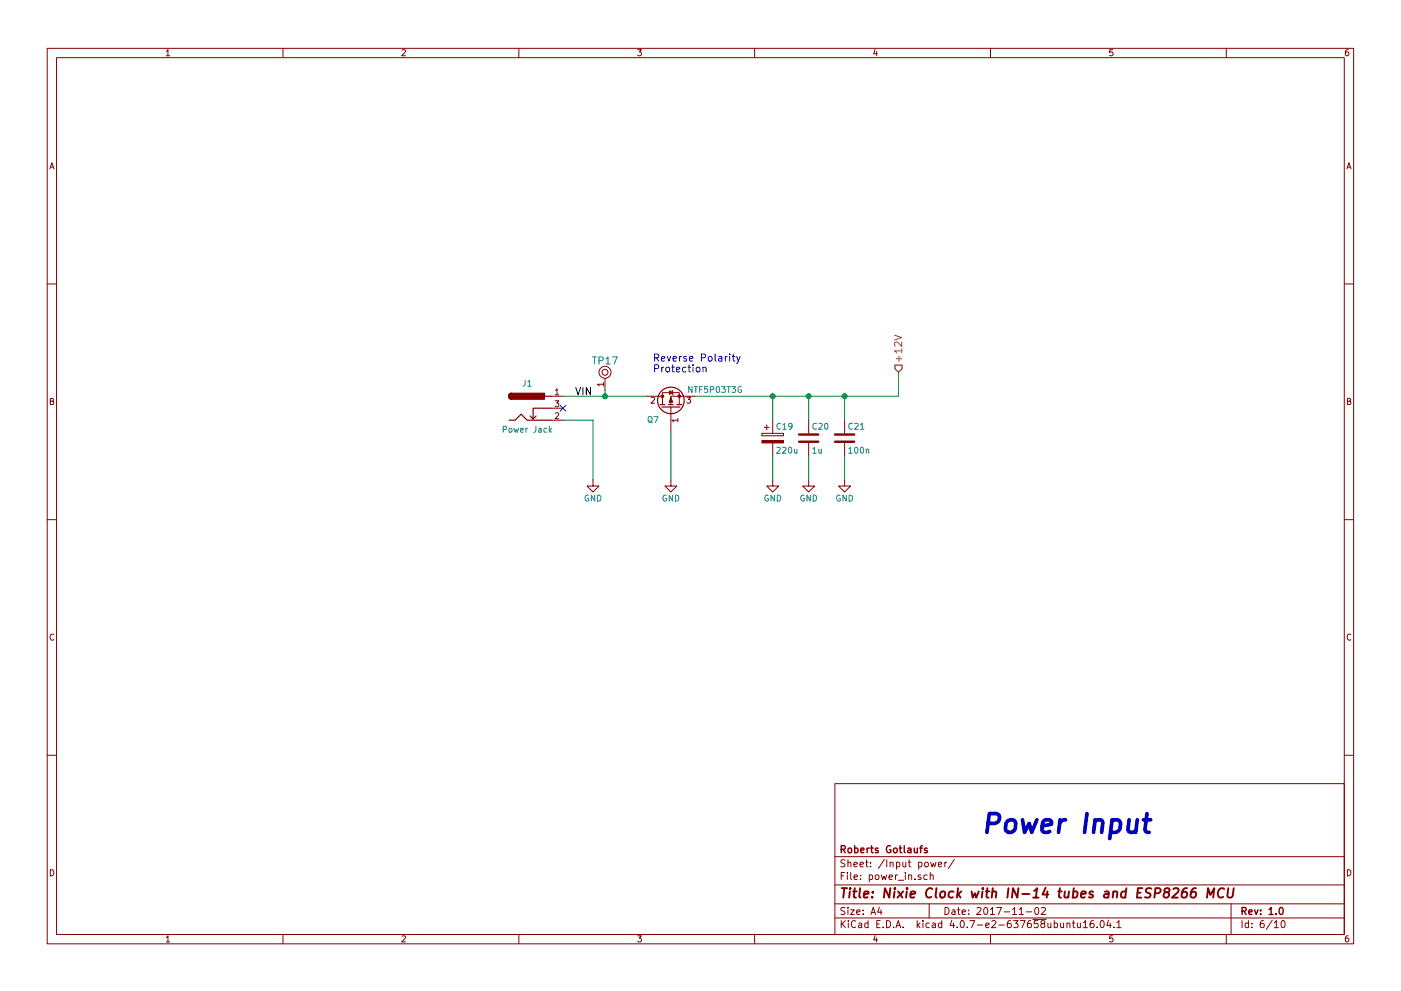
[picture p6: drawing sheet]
<svg xmlns="http://www.w3.org/2000/svg" width="297mm" height="210mm" viewBox="0 0 297 210" stroke-linecap="round" stroke-linejoin="round" font-family="sans-serif">
<g fill="none" stroke="#840000" stroke-width=".21">
<path d="M10 10.3h277v189.9h-277zM12 12.2h273v186.1h-273zM35.3 10.9l.3-.4v1.3M35.3 11.8h.7M60 10.3v1.9M85.2 10.6l.5-.1 .3 .4-.8 .9h.8M110 10.3v1.9M135.2 10.5h.8l-.4 .5 .3 .1 .1 .2-.1 .4-.2 .1-.5-.1M160 10.3v1.9M185.5 10.5l-.3 .9h.8M185.9 11v.8M210 10.3v1.9"/>
<path d="M235.9 10.5h-.6v.6h.6l.1 .5-.3 .2-.4-.1M260 10.3v1.9M285.9 10.5l-.4 .1-.2 .2-.1 .8 .3 .2 .4-.1 .1-.4-.1-.2-.4-.1-.3 .3M10.6 35.8l.4-1.3 .4 1.3M10.7 35.5h.6M285.6 35.8l.4-1.3 .4 1.3M285.7 35.5h.6M10 60.2h2M285 60.2h2M10.7 85.1h.5l.1-.5-.6-.1v1.3h.5l.2-.4-.3-.3M116.8 84.1h2.6M116.8 89.1h2.6"/>
<path d="M116.8 86.6h2.6M117.7 85h.8l-.5 .5 .4 .1v.6l-.2 .1-.5-.1M117.8 82.8l.3-.3v1.3M117.8 87.7l.4-.1 .3 .3-.8 .9h.8M117.8 83.8h.7M128 81.5h-1.3l.4 .4M128 81.2v.7M128.3 80.3v2.5M137.2 84.1h3.3M138.1 84.4l.5-.1 .2 .3-.8 .9h.8M140.5 84.1v-.8h3.5v2.5M140.5 84.1v1.7"/>
<path d="M142 82.9l.6 .4-.6 .4zM142.2 86.4v5.3M142.5 82.8l.2 1M143.7 89.1h-1.3l.4 .4M143.7 88.8v.7M145.6 84.3h.8l-.4 .5 .4 .1v.5l-.2 .1-.6-.1M147.3 84.1h-5.1v1.7M161.5 91.9v.6zM161.5 92.5h4.6zM161.5 91.9h4.6zM162.1 90.7h1M162.6 90.2v1"/>
<path d="M163.8 89.1v2.8M163.8 94v2.8M166.1 91.9v.6zM171.4 89.1v2.8M171.4 94v2.8M179.1 89.1v2.8M179.1 94v2.8M285.7 85.1h.5l.1-.5-.6-.1v1.3h.5l.2-.4-.3-.3M10 110.3h2M125.7 101.8v1.3h1.3l-1.3 1.3-1.2-1.3h1.2M142.2 101.8v1.3h1.3l-1.3 1.3-1.2-1.3h1.2M163.8 101.8v1.3h1.3l-1.3 1.3-1.2-1.3h1.2"/>
<path d="M171.4 101.8v1.3h1.3l-1.3 1.3-1.2-1.3h1.2M179.1 101.8v1.3h1.2l-1.2 1.3-1.3-1.3h1.3M285 110.3h2M11.4 134.6a.58 .58 0 0 0-.8 .6 .58 .58 0 0 0 .8 .5M286.4 134.6a.58 .58 0 0 0-.8 .6 .58 .58 0 0 0 .8 .5M10 160.2h2M177 166.3h108v32h-108zM285 160.2h2M10.7 184.5a.65 .65 0 0 1 .7 .7 .65 .65 0 0 1-.7 .6zM35.3 198.9l.3-.4v1.3M35.3 199.8h.7M60 198.3v1.9"/>
<path d="M85.2 198.6l.5-.1 .3 .4-.8 .9h.8M110 198.3v1.9M135.2 198.5h.8l-.4 .5 .3 .1 .1 .2-.1 .4-.2 .1-.5-.1M160 198.3v1.9M177 194.8h108M177 191.8h108M177 187.8h108M177 181.8h108M178.4 195.3v1.5M178.4 185.8h.5M178.6 196l.6 .8M179.1 185.1h-.7v1.5"/>
<path d="M179.1 192.6l-.5-.1-.3 .3 .1 .3 .7 .4v.4l-.2 .1-.6-.1M179.1 182.5l-.5-.1-.3 .3 .1 .3 .7 .4v.4l-.2 .1-.6-.1M179.2 195.3l-.8 .9M179.7 185.1v.2M179.7 185.6v1M179.8 192.5v.2M179.8 183.1l.2-.2 .4 .1v.9M179.8 182.4v1.5M179.8 193v1M179.9 195.3v.2M179.9 195.8v1M180.3 193h.8l-.8 1h.8"/>
<path d="M180.4 185.1v1.3l.2 .2M181.1 183.4l.7-.1-.1-.3-.4-.1-.2 .2v.7h.6M181.1 186.1l.7-.1-.1-.3-.4-.1-.2 .2 .1 .7h.5M181.4 195.5a.71 .71 0 0 0-1 .5 .71 .71 0 0 0 .8 .8l.2-.1M181.6 193.5l.7-.1v-.3l-.4-.1-.3 .2 .1 .7h.6M182.1 195.9h.6v.9M182.3 183.4l.8-.1-.1-.3-.4-.1-.3 .2 .1 .7h.6M182.4 186.5v.1M182.4 185.7v.1M182.7 196.2l-.7 .3 .2 .3 .5-.1M183 193.9v.1M183 193.1v.1"/>
<path d="M183.5 182.9h.6M183.7 182.4v1.3l.4 .2M184 195.9l-.4-.1-.3 .3 .1 .6 .2 .1 .4-.1M184 195.3v1.5M184.3 185.7l.4-.1 .3 .3-.1 .6h-.6M184.3 185.6v1.5M184.6 183.8v.1M184.6 183v.1M184.7 194l.4-1.5 .5 1.5M184.8 193.6h.7M185.5 198.5l-.3 .9h.8M185.6 185.7l.3-.1 .4 .1 .1 .6-.2 .2-.3 .1-.3-.1z"/>
<path d="M185.9 199v.8M185.9 196h.5M186.4 192.5l-.3 1h.9M186.6 195.3h-.7v1.5h.7M186.8 193v1M186.8 185.6l.3 1 .3-.7 .3 .7 .3-1M187.2 196.7v.1M187.5 182.3l-1.3 2M188 195.3a.76 .76 0 0 1 .8 .8 .76 .76 0 0 1-.8 .7zM188 182.4v1.5M188.5 186.1l.7-.1v-.3l-.5-.1-.2 .2 .1 .7h.6M188.7 183.1l.2-.2 .4 .1 .1 .9"/>
<path d="M188.7 182.9v1M189.5 196.7v.1M189.9 185.6v1M190 196.8l.4-1.5 .6 1.5M190.1 183l.4-.1 .3 .3-.1 .6h-.6M190.1 182.9v1.5M190.1 196.4h.7M190.3 185.6l-.4 .3M190.4 186.8h1.2M191.4 182.9l.1 .9 .3 .1 .2-.1M191.5 196.7v.1M191.9 185.1v.2"/>
<path d="M191.9 185.6v1M192 182.9v1M192.6 182.9h.5M192.7 185.7l.2-.1 .3 .1 .1 .9M192.7 185.6v1M192.8 182.4v1.3l.3 .2M194 186.5v.1M194.5 195.3v1.5M194.6 196.3l.4 .5M194.8 183l.4-.1 .3 .3-.1 .6h-.6M194.8 182.9v1.5M195 195.8l-.5 .6"/>
<path d="M195.2 185.7l-.3-.1-.3 .2 .1 .2 .5 .2v.3h-.6M195.7 195.3v.2M195.7 195.8v1M196.1 183.1l.2-.2 .4 .2 .1 .5-.1 .2-.4 .1-.2-.1zM196.6 185.7l-.5-.1-.2 .3v.6l.2 .1 .5-.1M197 191.8v3M197 195.9l-.4-.1-.3 .3 .1 .6 .2 .1 .4-.1M197.2 185.7l.2-.1 .4 .1 .1 .9M197.2 185.1v1.5M197.3 182.9l.3 1 .3-.7 .3 .7 .3-1M197.7 195.9h.6v.9M198.3 196.2l-.7 .3 .2 .3 .5-.1"/>
<path d="M199 183.4l.7-.1-.1-.3-.4-.1-.2 .2v.7h.6M199.7 195.9l-.5-.1-.2 .3v.6l.2 .1 .5-.1M199.7 195.3v1.5M200.3 182.9v1M200.4 192.5a.76 .76 0 0 1 .8 .8 .76 .76 0 0 1-.8 .7zM200.8 182.9l-.5 .3M201.8 195.2l-.4 1.1h1M201.9 193.1h.5l.1 .9M202.2 195.8v1M202.3 182.3l-1.2 2M202.5 193.4l-.7 .3 .2 .3 .5-.1M202.9 196.7v.1"/>
<path d="M203 193h.6M203.2 192.5v1.3l.4 .2M203.8 195.4l.1-.1a.8 .8 0 0 1 .6 .8 .8 .8 0 0 1-.6 .7 .97 .97 0 0 1-.1-1.4zM204 193.5l.7-.1-.1-.3-.4-.1-.2 .2 .1 .7h.5M205.1 196.7v.1M205.4 193.9v.1M205.4 193.1v.1M205.6 195.3h1.1l-.7 1.5M207.1 192.7l.6-.2 .3 .5-.9 1h.9M207.2 196.3h1.2M208.7 192.7l.2-.2a.8 .8 0 0 1 .5 .8 .8 .8 0 0 1-.5 .7l-.3-.5zM209 196.3l.7-.1v-.3l-.5-.1-.2 .2 .1 .7h.6"/>
<path d="M210 193l.4-.5v1.5M210 194h.8M210 198.3v1.9M210.3 195.5l.6-.2 .3 .5-1 1h1M211.3 192.5h1l-.6 1.5M211.8 196.3h1.1M212.9 193.5h1.1M214.3 195.3l-.5 .1a1.11 1.11 0 0 0-.1 1.3l.4 .1 .3-.1v-.5l-.3-.3-.4 .1-.1 .2M214.7 193l.4-.5v1.5M214.7 194h.8M214.9 195.3h.9l-.5 .6 .5 .1v.7l-.2 .1-.7-.1M216.1 193l.4-.5v1.5"/>
<path d="M216.1 194h.9M216.3 195.3h1l-.6 1.5M217.6 193.5h1.1M218.5 195.3l-.4 .1a1.11 1.11 0 0 0-.1 1.3l.4 .1 .2-.1 .1-.5-.3-.3-.4 .1-.2 .2M219 195.1h2.8M219.5 192.7l.2-.2a.8 .8 0 0 1 .6 .8 .8 .8 0 0 1-.6 .7l-.3-.5zM220 195.3h-.7v.7h.7l.1 .2-.1 .5-.2 .1-.5-.1M220.8 192.7l.6-.2 .3 .5-1 1h1M221 196l-.3-.3 .1-.2 .2-.2 .4 .1 .1 .2v.2l-.5 .2-.3 .3 .1 .4 .2 .1h.3l.2-.3v-.2l-.2-.3M222.2 195.8v.9l.4 .1 .2-.1M222.8 195.8v1M223.5 195.9l.5-.1 .2 .3-.1 .6h-.6"/>
<path d="M223.5 195.3v1.5M224.9 195.8v.9l.4 .1 .2-.1M225.5 195.8v1M226.2 196l.2-.2 .4 .1v.9M226.2 195.8v1M227.4 195.8h.5M227.6 195.3v1.3l.3 .2M228.4 195.8l.1 .9 .4 .1 .2-.1M229.1 195.8v1M229.7 195.8l.4-.5v1.5M229.7 196.8h.9M231.8 195.3l-.4 .1a1.11 1.11 0 0 0-.1 1.3l.4 .1 .2-.1 .1-.5-.3-.3-.4 .1-.2 .2"/>
<path d="M232.6 196.7v.1M233.4 195.5l.2-.2a.8 .8 0 0 1 .5 .8 .8 .8 0 0 1-.5 .7l-.4-.5zM235 195.2l-.3 1.1h.9M235.4 195.8v1M235.9 198.5h-.6v.7l.6-.1 .1 .5-.3 .2-.4-.1M236.2 196.7v.1M236.8 195.8l.4-.5v1.5M236.8 196.8h.9M260 198.3v1.9M261 191.8v6.5M263.3 195.3v1.5M264.7 195.9l-.4-.1-.3 .3 .1 .6 .2 .1 .4-.1"/>
<path d="M264.7 195.3v1.5M265.4 196.7v.1M265.4 195.9v.1M267.9 195.3l-.4 .1a1.11 1.11 0 0 0-.2 1.3l.5 .1 .2-.1v-.5l-.2-.3-.5 .1-.1 .2M269.7 195.2l-1.2 2M270.2 195.8l.4-.5v1.5M270.2 196.8h.8M271.8 195.5l.2-.2a.8 .8 0 0 1 .5 .8 .8 .8 0 0 1-.5 .7l-.4-.5zM285.7 184.5a.65 .65 0 0 1 .7 .7 .65 .65 0 0 1-.7 .6zM285.9 198.5l-.4 .1-.2 .3-.1 .7 .3 .2 .4-.1 .1-.4-.1-.2-.4-.1-.3 .3"/>
<circle cx="128.3" cy="79" r=".63"/>
<circle cx="128.3" cy="79" r="1.27"/>
</g>
<g fill="none" stroke="#840000" stroke-width=".3">
<path d="M181.2 179.4v1.5M183.8 179.9v1M184.3 179.9l-.5 .3M184.6 179.9h.5M184.8 179.4v1.3l.3 .2M188.8 179.5a.69 .69 0 0 0-.9 .7 .69 .69 0 0 0 1 .6v-.5h-.3M190.7 179.9h.5M190.9 179.4v1.3l.3 .2M191.7 179.4v1.3l.2 .2M193.9 179.9v.9l.4 .1 .2-.1M194.5 179.9v1M195 179.9h.6"/>
<path d="M195.6 179.4l-.4 .2v1.3M178.4 180.2l.7-.1 .1-.2-.1-.3-.2-.2h-.5v1.5M178.7 180.2l.5 .7M179.9 180.1l.2-.2 .4 .2 .1 .5-.2 .2-.3 .1-.2-.1zM181.2 180l.4-.1 .3 .3-.1 .6h-.6M182.5 180.4l.7-.1-.1-.3-.4-.1-.2 .2v.7h.6M186.2 180l-.4-.1-.2 .2v.3l.6 .1v.3h-.6M189.5 180.1l.2-.2 .4 .2 .1 .5-.1 .2-.4 .1-.2-.1zM192.5 180h.6v.9M193.1 180.3l-.7 .3 .3 .3 .4-.1M196.6 180l-.4-.1-.2 .2 .1 .3 .5 .1v.3h-.6M263.3 193.3l.8-.1 .1-.2-.1-.3-.2-.2h-.6v1.5"/>
<path d="M263.7 193.3l.5 .7M264.8 193.5l.7-.1-.1-.3-.4-.1-.2 .2v.7h.6M266 193l.3 1 .4-1M267.3 193.9v.1M267.3 193.1v.1M269.1 193l.4-.5v1.5M269.1 194h.8M270.6 193.9v.1M271.3 192.7l.3-.2a.8 .8 0 0 1 .5 .8 .8 .8 0 0 1-.5 .7l-.4-.5z"/>
</g>
<g fill="none" stroke="#840000" stroke-width=".41">
<path d="M178.5 188.4h1.1M179 188.4l-.2 2M180.2 189.1l-.2 1.3M180.3 188.4l-.1 .2 .2-.1-.1-.1-.1 .2M180.9 189.1h.7M181.2 188.4l-.2 1.8 .1 .1 .4 .1M182.4 188.4l-.2 1.8 .2 .2M183.2 189.8l.9-.2v-.4l-.6-.1-.3 .3v.9h.7M184.9 190.3v.1M185.1 189.2l-.1 .2-.1-.1 .2-.1-.1 .2M188.8 188.4l-.3 2-.9-2-.2 2M189.7 189.1l-.2 1.3"/>
<path d="M189.7 188.4v.2l.1-.1-.1-.1v.2M190.4 189.1l.9 1.3M191.5 189.1l-1.2 1.3M192.3 189.1l-.2 1.3M192.3 188.4v.2l.1-.1-.1-.1v.2M193 189.8l1-.2v-.4l-.6-.1-.3 .3v.9h.7M197.7 188.6a.87 .87 0 0 0-1 0 .87 .87 0 0 0-.4 1 .69 .69 0 0 0 .3 .8 .69 .69 0 0 0 .9-.1M198.6 188.4l-.3 1.8 .3 .2M199.5 189.3l.3-.2 .6 .2-.1 .8-.4 .3-.5-.1zM202.2 189.2l-.2-.1a.67 .67 0 0 0-.8 .4v.8l.2 .1 .6-.1M203.1 188.4l-.2 2M203.1 189.7l.6 .7"/>
<path d="M203.8 189.1l-.9 .8M206 189.1l.2 1.3 .5-.9 .3 .9 .5-1.3M208.3 189.1l-.1 1.3M208.4 188.4v.2l.1-.1-.1-.1v.2M209 189.1h.8M209.3 188.4l-.2 1.8 .1 .1 .4 .1M210.4 189.3l.3-.2 .5 .1-.1 1.2M210.5 188.4l-.2 2M213.8 188.4l-.2 2M215.9 188.4l-.2 2-.9-2-.2 2M216.7 189.7h1.6M219 190.4h1.2"/>
<path d="M219.2 189l.7-.6-.3 2M221.7 188.3l-.7 1.5h1.3M222.1 189.1l-.2 1.3M224.4 189.1h.7M224.7 188.4l-.2 1.8 .1 .1 .4 .1M225.8 189.1l-.1 1.2 .5 .1 .3-.1M226.6 189.1l-.1 1.3M227.6 189.2l.5-.1 .3 .2-.1 1a.67 .67 0 0 1-.9 0M227.7 188.4l-.3 2M229.2 189.8l1-.2-.1-.4h-.7l-.2 1 .2 .2 .6-.1M231.8 189.2l-.5-.1-.3 .4 .2 .3 .5 .1v.3l-.1 .1h-.7M234.3 189.2h.7v1.2"/>
<path d="M235.1 189.6l-.7 .1a.4 .4 0 0 0-.4 .3 .4 .4 0 0 0 .3 .4l.7-.1M236 189.3l.3-.2 .5 .1v1.2M236.1 189.1l-.2 1.3M238.7 189.2l-.2-.1a.67 .67 0 0 0-.8 .4v.8l.3 .1 .6-.1M238.8 188.4l-.2 2M241.2 189.4h.6M242.2 188.4h-.9l-.3 2h1M244.1 188.5l-.7-.1-.3 .2-.1 .6 .8 .4 .1 .5-.4 .3-.8-.1M244.9 189.5l.9-.1a.56 .56 0 0 0 .1-.9l-.9-.1-.2 2M247.2 189.3l-.3-.2v-.3a.66 .66 0 0 1 1-.3l.1 .3-.1 .3-.7 .2-.5 .4 .1 .6 .6 .1a.68 .68 0 0 0 .4-1l-.3-.1M248.8 188.6l.3-.2h.5l.2 .1 .1 .5-1.4 1.4h1.2M251.7 188.4a.93 .93 0 0 0-1.1 .9v1l.6 .1 .4-.3 .1-.5-.3-.4a.69 .69 0 0 0-.8 .4"/>
<path d="M253.6 188.4a.93 .93 0 0 0-1.1 .9v1l.6 .1 .4-.3 .1-.5-.3-.4a.69 .69 0 0 0-.8 .4M255.9 190.4l.2-2 .5 1.5 .9-1.5-.3 2M259.5 188.6a.87 .87 0 0 0-1 0 .87 .87 0 0 0-.3 1 .69 .69 0 0 0 .3 .8 .69 .69 0 0 0 .8-.1M260.4 188.4l-.2 1.7 .4 .3a.67 .67 0 0 0 .8-.3l.2-1.7"/>
</g>
<path d="M189.7 71.1l1.5 .5-1.5 .5M190 76.1h1.2M190.6 75.5v1.2M191.2 74.4h-1.5l.4 .5M191.2 72.6v.9l-1.1-.9-.4 .3 .1 .6M191.2 74v.9" fill="none" stroke="#848400" stroke-width=".21"/>
<path d="M189.7 77.5h1.6v.7l-.8 .8-.8-.8z" fill="none" stroke="#848400" stroke-width=".25"/>
<g fill="#840000" stroke="#840000" stroke-width=".21">
<path d="M161.5 93.5h4.6v.5h-4.6z"/>
<path d="M142.2 84.3l.4 1h-.7z"/>
<circle cx="144" cy="84.1" r=".28"/>
<circle cx="140.5" cy="84.1" r=".28"/>
</g>
<g fill="none" stroke="#008484" stroke-width=".21">
<path d="M125.6 75.7h.9M126.1 75.7v1.5M127 76.5l.7-.1 .2-.2-.1-.3-.2-.2h-.6v1.5M128.4 76.1l.5-.4v1.5M128.4 77.2h.9M129.8 75.7h1.1l-.7 1.5M106.7 91.1l.6-.1v-.5l-.6-.1v1.3M107.9 91l.2-.1 .4 .1 .1 .5-.2 .1-.3 .1-.2-.1zM109 90.9l.2 .8 .2-.6 .3 .6 .2-.8M110.4 91.3l.5-.1v-.3h-.4l-.1 .1v.6h.5M111.3 80.7v1l-.5 .2M111.5 90.9v.8"/>
<path d="M111.9 90.9l-.4 .2M111.9 81l.3-.3v1.2M111.9 81.9h.7M113.6 90.4v1.1l-.5 .2M114.2 90.9h.5l.1 .8M114.8 91.2l-.6 .2 .2 .3 .4-.1M115.9 90.9h-.4l-.2 .2 .1 .5h.5M116.5 90.4v1.3M116.6 91.2l.3 .5M116.9 90.9l-.4 .4M137.6 88.4h.5l.2 .8a.42 .42 0 0 1-.3 .4 .42 .42 0 0 1-.4 0l-.2-.4zM137.6 89.3l.7 .4"/>
<path d="M138.7 88.4h.8l-.5 1.2M146.7 82v1.3l-.7-1.3v1.3M147.2 82h.7M147.5 82v1.3M148.3 82.6h.4M148.9 82h-.6v1.3M150 82h-.6v.6h.6v.6l-.2 .1-.4-.1M150.6 82.7l.6-.1 .1-.5-.7-.1v1.3M151.9 82.1l.2-.1a.67 .67 0 0 1 .5 .6 .67 .67 0 0 1-.5 .7l-.3-.5zM153 82h.8l-.5 .5 .4 .1v.6l-.2 .1-.5-.1M154.2 82h.7M154.5 82v1.3"/>
<path d="M155.2 82h.8l-.5 .5 .4 .1v.6l-.2 .1-.5-.1M157.2 82.1a.59 .59 0 0 0-.7 .5 .59 .59 0 0 0 .7 .6v-.5h-.2M164.7 95l.5-.1 .2 .3-.8 1h.8M165.5 89.9a.56 .56 0 0 0-.8 .5 .56 .56 0 0 0 .8 .6M165.9 95l.5-.1 .2 .3-.7 1h.7M166 90.2l.3-.4v1.3M166 91.1h.7M167.3 95l.1-.1a.67 .67 0 0 1 .5 .6 .67 .67 0 0 1-.5 .7l-.2-.5zM167.9 90.3l-.2 .3-.4-.1v-.6l.4-.1 .2 .2v.8l-.3 .3h-.3M168.4 95.3l.1 .8 .3 .1 .2-.2M169 95.3v.9M172.3 95.2l.4-.3v1.3"/>
<path d="M172.3 96.2h.8M173.1 89.9a.56 .56 0 0 0-.8 .5 .56 .56 0 0 0 .8 .6M173.6 89.9l.5-.1 .2 .4-.8 .9h.8M173.6 95.3l.1 .8 .3 .1 .1-.2M174.1 95.3v.9M174.9 89.9l.2-.1a.67 .67 0 0 1 .5 .6 .67 .67 0 0 1-.5 .7l-.3-.5zM180 95.2l.3-.3v1.3M180 96.2h.7M180.7 89.9a.56 .56 0 0 0-.7 .5 .56 .56 0 0 0 .7 .6M181.2 89.9l.5-.1 .2 .4-.7 .9h.7M181.3 95l.2-.1a.67 .67 0 0 1 .4 .6 .67 .67 0 0 1-.4 .7l-.3-.5zM182.4 90.2l.4-.4v1.3"/>
<path d="M182.4 91.1h.8M182.5 95l.2-.1a.67 .67 0 0 1 .4 .6 .67 .67 0 0 1-.4 .7l-.3-.5zM183.7 95.4l.1-.1 .3 .1 .1 .8M183.7 95.3v.9M124.8 105.1a.59 .59 0 0 0-.8 .6 .59 .59 0 0 0 .8 .5v-.4h-.2M126.1 105v1.3l-.7-1.3v1.3M126.7 105a.64 .64 0 0 1 .7 .7 .64 .64 0 0 1-.7 .6zM141.3 105.1a.59 .59 0 0 0-.7 .6 .59 .59 0 0 0 .7 .5v-.4h-.2M142.6 105v1.3l-.7-1.3v1.3M143.2 105a.64 .64 0 0 1 .7 .7 .64 .64 0 0 1-.7 .6zM162.9 105.1a.59 .59 0 0 0-.8 .6 .59 .59 0 0 0 .8 .5v-.4h-.2M164.2 105v1.3l-.7-1.3v1.3"/>
<path d="M164.8 105a.64 .64 0 0 1 .7 .7 .64 .64 0 0 1-.7 .6zM170.5 105.1a.59 .59 0 0 0-.7 .6 .59 .59 0 0 0 .7 .5v-.4h-.2M171.8 105v1.3l-.7-1.3v1.3M172.4 105a.64 .64 0 0 1 .7 .7 .64 .64 0 0 1-.7 .6zM178.1 105.1a.59 .59 0 0 0-.7 .6 .59 .59 0 0 0 .7 .5l.1-.4h-.3M179.4 105v1.3l-.7-1.3v1.3M180 105a.64 .64 0 0 1 .8 .7 .64 .64 0 0 1-.8 .6z"/>
</g>
<path d="M169.4 93.7h4.1M169.4 92.2h4.1M177 93.7h4.1M177 92.2h4.1" fill="none" stroke="#840000" stroke-width=".51"/>
<g fill="#840000" stroke="#840000" stroke-width=".25">
<path d="M108 83.6l.5-.2-.1 1.3a.65 .65 0 0 1-.5-.4 .65 .65 0 0 1 .1-.7z"/>
<path d="M108.5 83.4h6.9v1.3h-6.9z"/>
</g>
<g fill="none" stroke="#840000" stroke-width=".25">
<path d="M107.9 89.1h1.3l1.3-1.2 1.3 1.2h5M108.5 83.4h-.1a.64 .64 0 0 0-.6 .7 .64 .64 0 0 0 .7 .6M113.7 88.3l-.7 .6M115.6 84.1h1.2M116.8 86.6h-3.8v2.3l-.6-.6M140 85.8h1M140.3 86.4h3.8M141.7 85.8h1M143.5 85.8h1"/>
<circle cx="142.2" cy="85" r="2.82"/>
</g>
<path d="M190.5 79v5.1h-43.2M119.4 84.1h17.8M119.4 89.1h6.3v12.7M128.3 82.8v1.3M142.2 91.7v10.1M163.8 84.1v5M163.8 96.8v5M171.4 84.1v5M171.4 96.8v5M179.1 84.1v5M179.1 96.8v5" fill="none" stroke="#008400" stroke-width=".21"/>
<g fill="#008400" stroke="#008400" stroke-width=".25">
<circle cx="171.5" cy="84.1" r=".51"/>
<circle cx="179.1" cy="84.1" r=".51"/>
<circle cx="163.8" cy="84.1" r=".51"/>
<circle cx="128.3" cy="84.1" r=".51"/>
</g>
<path d="M118.8 86l1.2 1.2M120 86l-1.2 1.2" fill="none" stroke="#000084" stroke-width=".21"/>
<g fill="none" stroke="#0000c2" stroke-width=".79">
<path d="M209.5 174.7h1.5a1.1 1.1 0 0 0 .9-.9 1.1 1.1 0 0 0-.6-1.2h-1.5l-.6 4M213.5 174.3a1.03 1.03 0 0 1 1.1-.4 1.03 1.03 0 0 1 .8 .8l-.2 1.1a1.09 1.09 0 0 1-1 .8 1.09 1.09 0 0 1-1-.8l.1-1.1zM216.8 173.9l.4 2.7 1-1.9 .5 1.9 1.1-2.7M221 175.3l1.9-.4-.1-.8-.3-.2h-.8l-.4 .2-.2 .4-.2 1.5 .1 .4 .4 .2h.7l.5-.2M224.8 173.9l-.4 2.7M225.9 173.9a1.15 1.15 0 0 0-1.2 .8M230.5 172.6l-.6 4M232.1 174.3a1 1 0 0 1 1.7 .2l-.2 2.1M232.2 173.9l-.3 2.7M235.8 174.1l.4-.2h.7l.4 .2 .3 .6-.1 1.1a1.33 1.33 0 0 1-2 .6M235.8 173.9l-.5 4M239.4 173.9l-.3 2.1 .2 .4a1.13 1.13 0 0 0 1.5-.2"/>
<path d="M241.1 173.9l-.3 2.7M242.4 173.9h1.6M243.2 172.6l-.5 3.4 .2 .4 .7 .2"/>
</g>
<g fill="none" stroke="#0000c2" stroke-width=".21">
<path d="M138.8 75.9l.7-.1 .2-.2-.1-.3-.2-.2h-.6v1.5M138.8 78.2l.7-.1 .2-.2-.1-.4-.2-.1h-.6v1.5M139.2 75.9l.5 .7M140.2 76.1l.8-.1-.1-.3-.4-.1-.3 .2 .1 .7h.6M140.3 77.9v1M140.7 77.9l-.4 .3M141.2 78l.3-.1 .4 .1 .1 .6-.2 .2-.3 .1-.3-.1zM141.5 75.6l.3 1 .4-1M142.4 77.9h.6M142.6 77.4v1.3l.4 .2M142.7 76.1l.7-.1v-.3l-.5-.1-.2 .2 .1 .7h.6M143.4 78.4l.7-.1v-.3l-.5-.1-.2 .2 .1 .7h.6"/>
<path d="M144.1 75.6v1M144.5 75.6l-.4 .3M145.4 78l-.4-.1-.3 .3 .2 .6h.5M145.5 75.7l-.3-.1-.3 .2 .1 .2 .5 .2v.3h-.6M145.9 77.9h.6M146.1 77.4v1.3l.4 .2M146.2 76.1l.7-.1-.1-.3-.4-.1-.2 .2 .1 .7h.5M146.9 77.4v.1M146.9 77.9v1M147.7 78l.2-.1 .4 .1 .1 .6-.1 .2-.4 .1-.2-.1zM148.7 75.9l.8-.1 .1-.2-.1-.3-.2-.2h-.6v1.5M149 78h.1a.36 .36 0 0 1 .6 .1v.8"/>
<path d="M149 77.9v1M150.2 75.8l.3-.2 .4 .2 .1 .5-.2 .2-.3 .1-.3-.1zM151.6 75.1v1.3l.2 .2M152.4 75.7h.6l.1 .9M153.1 76l-.7 .1a.3 .3 0 0 0 .2 .5l.5-.1M153.8 75.6v1M154.2 75.6l-.4 .3M154.7 75.1v.2M154.7 75.6v1M155.2 75.6h.6M155.4 75.1v1.3l.4 .2M156.2 75.6l.3 1"/>
<path d="M156.9 75.6l-.5 1.4-.2 .1"/>
</g>
<path d="M122.1 82.2l.5 1.5 .5-1.5M123.6 82.2v1.5M125.2 82.2v1.5l-.9-1.5v1.5" fill="none" stroke="#000" stroke-width=".21"/>
</svg>
